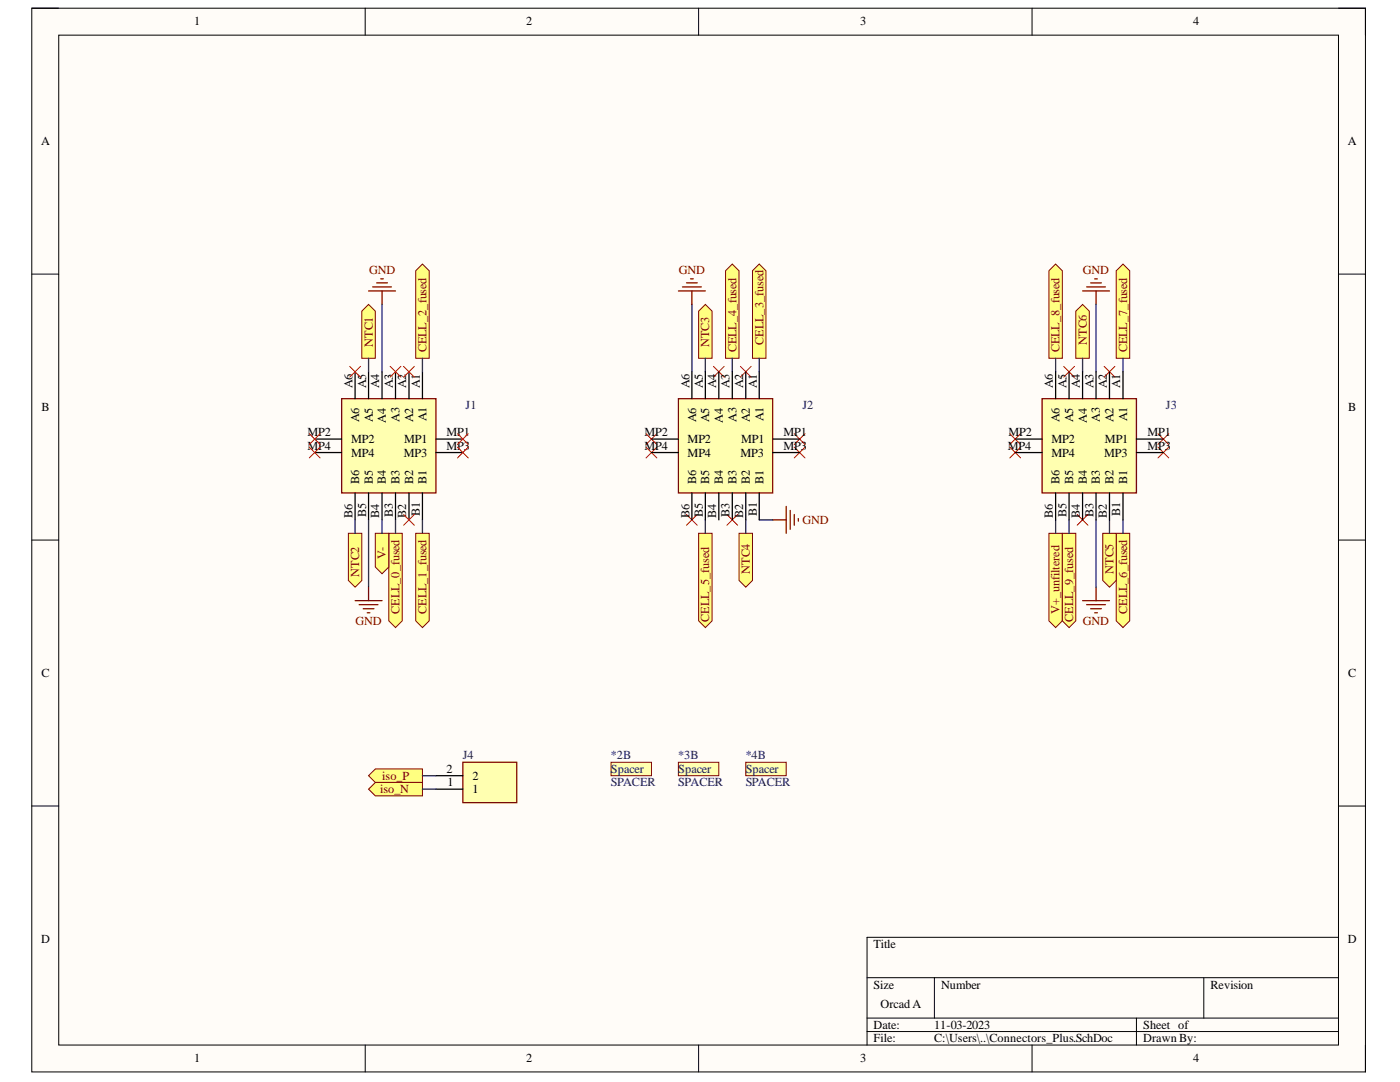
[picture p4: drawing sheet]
<svg xmlns="http://www.w3.org/2000/svg" width="279mm" height="216mm" viewBox="0 0 279 216" stroke-linecap="round" stroke-linejoin="round" font-family="sans-serif">
<defs><g id="words">
<g font-size="2.5">
<text x="38.7" y="5.1">1</text>
<text x="105" y="5.1">2</text>
<text x="171.6" y="5.1">3</text>
<text x="238.1" y="5.1">4</text>
<text x="8.2" y="28.9">A</text>
<text x="269" y="28.9">A</text>
<text x="8.3" y="82">B</text>
<text x="269.1" y="82">B</text>
<text x="61.4" y="87.1">MP2</text>
<text x="61.4" y="89.8">MP4</text>
<text x="70.1" y="88.4">MP2</text>
<text x="80.7" y="88.4">MP1</text>
<text x="89.1" y="87.1">MP1</text>
<text x="89.1" y="89.8">MP3</text>
<text x="128.6" y="87.1">MP2</text>
<text x="128.6" y="89.8">MP4</text>
<text x="137.2" y="88.4">MP2</text>
<text x="147.9" y="88.4">MP1</text>
<text x="156.3" y="87.1">MP1</text>
<text x="156.3" y="89.8">MP3</text>
<text x="201.2" y="89.8">MP4</text>
<text x="201.2" y="87.1">MP2</text>
<text x="209.9" y="88.4">MP2</text>
<text x="220.5" y="88.4">MP1</text>
<text x="229" y="87.1">MP1</text>
<text x="229" y="89.8">MP3</text>
<text x="70.1" y="91.1">MP4</text>
<text x="80.6" y="91.1">MP3</text>
<text x="137.2" y="91.1">MP4</text>
<text x="147.8" y="91.1">MP3</text>
<text x="209.9" y="91.1">MP4</text>
<text x="220.4" y="91.1">MP3</text>
<text x="8.3" y="135">C</text>
<text x="269.1" y="135">C</text>
<text x="89.1" y="154.2">2</text>
<text x="94.3" y="155.6">2</text>
<text x="89.3" y="156.9">1</text>
<text x="94.3" y="158.2">1</text>
<text x="8.2" y="188.1">D</text>
<text x="174.4" y="189.1">Title</text>
<text x="269" y="188.1">D</text>
<text x="174.4" y="197.2">Size</text>
<text x="187.8" y="197.2">Number</text>
<text x="241.6" y="197.2">Revision</text>
<text x="175.7" y="201.2">Orcad A</text>
<text x="174.4" y="205.3">Date:</text>
<text x="174.4" y="208">File:</text>
<text x="186.4" y="205.3">11-03-2023</text>
<text x="186.4" y="208">C:\Users\..\Connectors_Plus.SchDoc</text>
<text x="228.1" y="205.3">Sheet of</text>
<text x="228.1" y="208">Drawn By:</text>
<text x="38.7" y="211.9">1</text>
<text x="105" y="211.9">2</text>
<text x="171.6" y="211.9">3</text>
<text x="238.1" y="211.9">4</text>
</g>
<g font-size="2.5" fill="#800000">
<text x="73.6" y="54.8">GND</text>
<text x="135.5" y="54.8">GND</text>
<text x="216.1" y="54.8">GND</text>
<text x="160.1" y="104.5">GND</text>
<text x="70.9" y="124.7">GND</text>
<text x="216.1" y="124.7">GND</text>
<text x="76.3" y="155.6">iso_P</text>
<text x="75.8" y="158.2">iso_N</text>
</g>
<g font-size="2.5" fill="#000080">
<text x="92.9" y="81.6">J1</text>
<text x="160.1" y="81.6">J2</text>
<text x="232.7" y="81.6">J3</text>
<text x="92.3" y="151.5">J4</text>
<text x="121.9" y="154.2">Spacer</text>
<text x="121.9" y="151.5">*2B</text>
<text x="135.4" y="154.2">Spacer</text>
<text x="135.4" y="151.5">*3B</text>
<text x="148.8" y="154.2">Spacer</text>
<text x="148.8" y="151.5">*4B</text>
<text x="121.9" y="156.9">SPACER</text>
<text x="135.4" y="156.9">SPACER</text>
<text x="148.8" y="156.9">SPACER</text>
</g>
<g font-size="2.4" fill="#800000">
<text x="74.4" y="69.2" transform="rotate(-90 74.4 69.2)">NTC1</text>
<text x="85.1" y="70.3" transform="rotate(-90 85.1 70.3)">CELL_2_fused</text>
<text x="141.5" y="69.3" transform="rotate(-90 141.5 69.3)">NTC3</text>
<text x="147" y="70.3" transform="rotate(-90 147 70.3)">CELL_4_fused</text>
<text x="152.4" y="68.8" transform="rotate(-90 152.4 68.8)">CELL_3_fused</text>
<text x="211.5" y="70.3" transform="rotate(-90 211.5 70.3)">CELL_8_fused</text>
<text x="216.9" y="68.8" transform="rotate(-90 216.9 68.8)">NTC6</text>
<text x="224.9" y="70.3" transform="rotate(-90 224.9 70.3)">CELL_7_fused</text>
<text x="77" y="111.6" transform="rotate(-90 77 111.6)">V-</text>
<text x="71.7" y="115.1" transform="rotate(-90 71.7 115.1)">NTC2</text>
<text x="149.7" y="114.5" transform="rotate(-90 149.7 114.5)">NTC4</text>
<text x="222.2" y="114.5" transform="rotate(-90 222.2 114.5)">NTC5</text>
<text x="79.7" y="122.5" transform="rotate(-90 79.7 122.5)">CELL_0_fused</text>
<text x="85.1" y="122.5" transform="rotate(-90 85.1 122.5)">CELL_1_fused</text>
<text x="141.5" y="124.1" transform="rotate(-90 141.5 124.1)">CELL_5_fused</text>
<text x="211.5" y="122.5" transform="rotate(-90 211.5 122.5)">V+_unfiltered</text>
<text x="214.2" y="124.1" transform="rotate(-90 214.2 124.1)">CELL_9_fused</text>
<text x="224.9" y="122.5" transform="rotate(-90 224.9 122.5)">CELL_6_fused</text>
</g>
<g font-size="2.4">
<text x="70.4" y="77.4" transform="rotate(-90 70.4 77.4)">A6</text>
<text x="73.1" y="77.4" transform="rotate(-90 73.1 77.4)">A5</text>
<text x="75.7" y="77.4" transform="rotate(-90 75.7 77.4)">A4</text>
<text x="78.4" y="77.4" transform="rotate(-90 78.4 77.4)">A3</text>
<text x="81.1" y="77.4" transform="rotate(-90 81.1 77.4)">A2</text>
<text x="83.8" y="77.4" transform="rotate(-90 83.8 77.4)">A1</text>
<text x="137.6" y="77.4" transform="rotate(-90 137.6 77.4)">A6</text>
<text x="140.3" y="77.4" transform="rotate(-90 140.3 77.4)">A5</text>
<text x="142.9" y="77.4" transform="rotate(-90 142.9 77.4)">A4</text>
<text x="145.6" y="77.4" transform="rotate(-90 145.6 77.4)">A3</text>
<text x="148.3" y="77.4" transform="rotate(-90 148.3 77.4)">A2</text>
<text x="151" y="77.4" transform="rotate(-90 151 77.4)">A1</text>
<text x="210.1" y="77.4" transform="rotate(-90 210.1 77.4)">A6</text>
<text x="212.8" y="77.4" transform="rotate(-90 212.8 77.4)">A5</text>
<text x="215.5" y="77.4" transform="rotate(-90 215.5 77.4)">A4</text>
<text x="218.2" y="77.4" transform="rotate(-90 218.2 77.4)">A3</text>
<text x="220.9" y="77.4" transform="rotate(-90 220.9 77.4)">A2</text>
<text x="223.6" y="77.4" transform="rotate(-90 223.6 77.4)">A1</text>
<text x="71.7" y="84.3" transform="rotate(-90 71.7 84.3)">A6</text>
<text x="74.4" y="84.3" transform="rotate(-90 74.4 84.3)">A5</text>
<text x="77" y="84.3" transform="rotate(-90 77 84.3)">A4</text>
<text x="79.7" y="84.2" transform="rotate(-90 79.7 84.2)">A3</text>
<text x="82.4" y="84.3" transform="rotate(-90 82.4 84.3)">A2</text>
<text x="85.1" y="84.1" transform="rotate(-90 85.1 84.1)">A1</text>
<text x="138.9" y="84.3" transform="rotate(-90 138.9 84.3)">A6</text>
<text x="141.5" y="84.3" transform="rotate(-90 141.5 84.3)">A5</text>
<text x="144.3" y="84.3" transform="rotate(-90 144.3 84.3)">A4</text>
<text x="147" y="84.2" transform="rotate(-90 147 84.2)">A3</text>
<text x="149.7" y="84.3" transform="rotate(-90 149.7 84.3)">A2</text>
<text x="152.4" y="84.1" transform="rotate(-90 152.4 84.1)">A1</text>
<text x="211.5" y="84.3" transform="rotate(-90 211.5 84.3)">A6</text>
<text x="214.2" y="84.3" transform="rotate(-90 214.2 84.3)">A5</text>
<text x="216.9" y="84.3" transform="rotate(-90 216.9 84.3)">A4</text>
<text x="219.5" y="84.2" transform="rotate(-90 219.5 84.2)">A3</text>
<text x="222.2" y="84.3" transform="rotate(-90 222.2 84.3)">A2</text>
<text x="224.9" y="84.1" transform="rotate(-90 224.9 84.1)">A1</text>
<text x="71.7" y="96.5" transform="rotate(-90 71.7 96.5)">B6</text>
<text x="74.4" y="96.5" transform="rotate(-90 74.4 96.5)">B5</text>
<text x="77" y="96.5" transform="rotate(-90 77 96.5)">B4</text>
<text x="79.7" y="96.5" transform="rotate(-90 79.7 96.5)">B3</text>
<text x="82.4" y="96.5" transform="rotate(-90 82.4 96.5)">B2</text>
<text x="85.1" y="96.5" transform="rotate(-90 85.1 96.5)">B1</text>
<text x="138.9" y="96.5" transform="rotate(-90 138.9 96.5)">B6</text>
<text x="141.5" y="96.5" transform="rotate(-90 141.5 96.5)">B5</text>
<text x="144.3" y="96.5" transform="rotate(-90 144.3 96.5)">B4</text>
<text x="147" y="96.5" transform="rotate(-90 147 96.5)">B3</text>
<text x="149.7" y="96.5" transform="rotate(-90 149.7 96.5)">B2</text>
<text x="152.4" y="96.5" transform="rotate(-90 152.4 96.5)">B1</text>
<text x="211.5" y="96.5" transform="rotate(-90 211.5 96.5)">B6</text>
<text x="214.2" y="96.5" transform="rotate(-90 214.2 96.5)">B5</text>
<text x="216.9" y="96.5" transform="rotate(-90 216.9 96.5)">B4</text>
<text x="219.5" y="96.5" transform="rotate(-90 219.5 96.5)">B3</text>
<text x="222.2" y="96.5" transform="rotate(-90 222.2 96.5)">B2</text>
<text x="224.9" y="96.5" transform="rotate(-90 224.9 96.5)">B1</text>
<text x="70.4" y="103.3" transform="rotate(-90 70.4 103.3)">B6</text>
<text x="73.1" y="103.2" transform="rotate(-90 73.1 103.2)">B5</text>
<text x="75.7" y="103.3" transform="rotate(-90 75.7 103.3)">B4</text>
<text x="78.4" y="103.1" transform="rotate(-90 78.4 103.1)">B3</text>
<text x="81.1" y="103.3" transform="rotate(-90 81.1 103.3)">B2</text>
<text x="83.8" y="103" transform="rotate(-90 83.8 103)">B1</text>
<text x="137.6" y="103.3" transform="rotate(-90 137.6 103.3)">B6</text>
<text x="140.3" y="103.2" transform="rotate(-90 140.3 103.2)">B5</text>
<text x="142.9" y="103.3" transform="rotate(-90 142.9 103.3)">B4</text>
<text x="145.6" y="103.1" transform="rotate(-90 145.6 103.1)">B3</text>
<text x="148.3" y="103.3" transform="rotate(-90 148.3 103.3)">B2</text>
<text x="151" y="103" transform="rotate(-90 151 103)">B1</text>
<text x="210.1" y="103.3" transform="rotate(-90 210.1 103.3)">B6</text>
<text x="212.8" y="103.2" transform="rotate(-90 212.8 103.2)">B5</text>
<text x="215.5" y="103.3" transform="rotate(-90 215.5 103.3)">B4</text>
<text x="218.2" y="103.1" transform="rotate(-90 218.2 103.1)">B3</text>
<text x="220.9" y="103.3" transform="rotate(-90 220.9 103.3)">B2</text>
<text x="223.6" y="103" transform="rotate(-90 223.6 103)">B1</text>
</g>
</g></defs>
<path d="M6.3 1.6h266.2v212.3h-266.2z" fill-rule="evenodd" fill="#fffcf8"/>
<path d="M6.3 1.6h266.2v212.3h-266.2z" fill="none" stroke="#000" stroke-width=".2"/>
<path d="M11.7 7h255.4v201.5h-255.4z" fill-rule="evenodd" fill="#fffcf8"/>
<g fill="none" stroke="#000" stroke-width=".2">
<path d="M6.3 1.6h5.4M11.7 7h255.4v201.5h-255.4zM72.9 1.6v5.4M139.4 1.6v5.4M206 1.6v5.4M267.1 1.6h5.4v5.4M6.3 54.7h5.4M267.1 54.7h5.4M6.3 107.8h5.4M267.1 107.8h5.4M6.3 160.8h5.4M267.1 160.8h5.4"/>
<path d="M173 195.1h94.1M186.5 195.1v8M240.2 195.1v8M267.1 187h-94.1v21.5M72.9 208.5v5.4M139.4 208.5v5.4M173 203.1h94.1M173 205.8h94.1M206 208.5v5.4M226.8 203.1v5.4M272.5 208.5v5.4"/>
</g>
<path d="M68.2 79.6h18.8v18.8h-18.8z" fill-rule="evenodd" fill="#ffffb0"/>
<path d="M68.2 79.6h18.8v18.8h-18.8z" fill="none" stroke="#800000" stroke-width=".25"/>
<g fill="none" stroke="#000" stroke-width=".25">
<path d="M70.9 74.2v5.4M73.6 74.2v5.4M76.2 74.2v5.4M78.9 74.2v5.4M81.6 74.2v5.4M84.3 74.2v5.4M62.8 87.6h5.4M62.8 90.3h5.4M70.9 98.4v5.3M73.6 98.4v5.3M76.2 98.4v5.3M78.9 98.4v5.3"/>
<path d="M81.6 98.4v5.3M84.3 98.4v5.3M87 87.6h5.4M87 90.3h5.4"/>
</g>
<g fill="none" stroke="#f00" stroke-width=".2">
<path d="M61.7 86.5l2.2 2.2M61.7 89.2l2.2 2.2M63.9 86.5l-2.2 2.2M63.9 89.2l-2.2 2.2M91.3 86.5l2.2 2.2M91.3 89.2l2.2 2.2M93.5 86.5l-2.2 2.2M93.5 89.2l-2.2 2.2M128.9 89.2l2.2 2.2M128.9 86.5l2.2 2.2M131.1 89.2l-2.2 2.2M131.1 86.5l-2.2 2.2"/>
<path d="M158.5 86.5l2.2 2.2M158.5 89.2l2.2 2.2M160.7 86.5l-2.2 2.2M160.7 89.2l-2.2 2.2M201.5 86.5l2.2 2.2M201.5 89.2l2.2 2.2M203.7 86.5l-2.2 2.2M203.7 89.2l-2.2 2.2M231.1 86.5l2.1 2.2M231.1 89.2l2.1 2.2M233.2 86.5l-2.1 2.2M233.2 89.2l-2.1 2.2"/>
</g>
<path d="M92.4 152.1h10.7v8.1h-10.7z" fill-rule="evenodd" fill="#ffffb0"/>
<path d="M92.4 152.1h10.7v8.1h-10.7z" fill="none" stroke="#800000" stroke-width=".25"/>
<path d="M87 157.5h5.4M87 154.8h5.4" fill="none" stroke="#000" stroke-width=".25"/>
<path d="M147.5 106.4h2.7v9.4l-1.4 1.4-1.3-1.4z" fill-rule="evenodd" fill="#ffff80"/>
<path d="M147.5 106.4h2.7v9.4l-1.4 1.4-1.3-1.4z" fill="none" stroke="#800000" stroke-width=".2"/>
<path d="M154.2 103.7h2.7M156.9 101v5.4M157.7 101.9v3.7M158.5 102.7v2.1M159.3 103.5v.5" fill="none" stroke="#800000" stroke-width=".25"/>
<path d="M77.9 73.1l2.1 2.2M80 73.1l-2.1 2.2M137 102.7l2.2 2.1M139.2 102.7l-2.2 2.1M145.1 102.7l2.1 2.1M147.2 102.7l-2.1 2.1" fill="none" stroke="#f00" stroke-width=".2"/>
<path d="M222.8 106.4h2.7v17.5l-1.4 1.3-1.3-1.3z" fill-rule="evenodd" fill="#ffff80"/>
<path d="M222.8 106.4h2.7v17.5l-1.4 1.3-1.3-1.3z" fill="none" stroke="#800000" stroke-width=".2"/>
<path d="M216.1 58.1h5.3M216.9 57.3h3.7M217.7 56.4h2.1M218.5 55.6h.5M218.7 58.1v2.6" fill="none" stroke="#800000" stroke-width=".25"/>
<path d="M215 102.7l2.1 2.1M217.1 102.7l-2.1 2.1" fill="none" stroke="#f00" stroke-width=".2"/>
<path d="M73.6 154.8l1.3-1.4h9.4v2.7h-9.4z" fill-rule="evenodd" fill="#ffff80"/>
<path d="M73.6 154.8l1.3-1.4h9.4v2.7h-9.4z" fill="none" stroke="#800000" stroke-width=".2"/>
<path d="M73.6 157.5l1.3-1.4h9.4v2.7h-9.4z" fill-rule="evenodd" fill="#ffff80"/>
<path d="M73.6 157.5l1.3-1.4h9.4v2.7h-9.4z" fill="none" stroke="#800000" stroke-width=".2"/>
<path d="M209.3 106.4h2.7v17.5l-1.3 1.3-1.4-1.3z" fill-rule="evenodd" fill="#ffff80"/>
<path d="M209.3 106.4h2.7v17.5l-1.3 1.3-1.4-1.3z" fill="none" stroke="#800000" stroke-width=".2"/>
<path d="M212 106.4h2.7v17.5l-1.3 1.3-1.4-1.3z" fill-rule="evenodd" fill="#ffff80"/>
<path d="M212 106.4h2.7v17.5l-1.3 1.3-1.4-1.3z" fill="none" stroke="#800000" stroke-width=".2"/>
<path d="M216.1 119.9h5.3M218.7 117.2v2.7M216.9 120.7h3.7M217.7 121.5h2.1M218.5 122.3h.5" fill="none" stroke="#800000" stroke-width=".25"/>
<path d="M220.1 106.4h2.7v9.4l-1.4 1.4-1.3-1.4z" fill-rule="evenodd" fill="#ffff80"/>
<path d="M220.1 106.4h2.7v9.4l-1.4 1.4-1.3-1.4z" fill="none" stroke="#800000" stroke-width=".2"/>
<path d="M209.3 54l1.4-1.3 1.3 1.3v17.5h-2.7z" fill-rule="evenodd" fill="#ffff80"/>
<path d="M209.3 54l1.4-1.3 1.3 1.3v17.5h-2.7z" fill="none" stroke="#800000" stroke-width=".2"/>
<path d="M214.7 62.1l1.4-1.4 1.3 1.4v9.4h-2.7z" fill-rule="evenodd" fill="#ffff80"/>
<path d="M214.7 62.1l1.4-1.4 1.3 1.4v9.4h-2.7z" fill="none" stroke="#800000" stroke-width=".2"/>
<path d="M212.3 73.1l2.1 2.2M214.4 73.1l-2.1 2.2" fill="none" stroke="#f00" stroke-width=".2"/>
<path d="M222.8 54l1.3-1.3 1.4 1.3v17.5h-2.7z" fill-rule="evenodd" fill="#ffff80"/>
<path d="M222.8 54l1.3-1.3 1.4 1.3v17.5h-2.7z" fill="none" stroke="#800000" stroke-width=".2"/>
<path d="M220.4 73.1l2.1 2.2M222.5 73.1l-2.1 2.2" fill="none" stroke="#f00" stroke-width=".2"/>
<g fill="none" stroke="#000080" stroke-width=".25">
<path d="M76.2 60.7v13.5M138.1 60.7v13.5M210.7 71.5v2.7M216.1 71.5v2.7M218.7 60.7v13.5M224.1 71.5v2.7M73.6 103.7v13.5M84.3 103.7v2.7M148.8 103.7v2.7M151.5 103.7h2.7M210.7 103.7v2.7M213.4 103.7v2.7"/>
<path d="M218.7 103.7v13.5M221.4 103.7v2.7M224.1 103.7v2.7M84.3 154.8h2.7M84.3 157.5h2.7"/>
</g>
<path d="M150.2 54l1.3-1.3 1.4 1.3v17.5h-2.7z" fill-rule="evenodd" fill="#ffff80"/>
<path d="M150.2 54l1.3-1.3 1.4 1.3v17.5h-2.7z" fill="none" stroke="#800000" stroke-width=".2"/>
<path d="M151.5 71.5v2.7" fill="none" stroke="#000080" stroke-width=".25"/>
<path d="M144.8 54l1.3-1.3 1.4 1.3v17.5h-2.7z" fill-rule="evenodd" fill="#ffff80"/>
<path d="M144.8 54l1.3-1.3 1.4 1.3v17.5h-2.7z" fill="none" stroke="#800000" stroke-width=".2"/>
<path d="M146.1 71.5v2.7" fill="none" stroke="#000080" stroke-width=".25"/>
<path d="M142.4 73.1l2.1 2.2M144.5 73.1l-2.1 2.2M147.8 73.1l2.1 2.2M149.9 73.1l-2.1 2.2" fill="none" stroke="#f00" stroke-width=".2"/>
<path d="M139.4 62.1l1.4-1.4 1.3 1.4v9.4h-2.7z" fill-rule="evenodd" fill="#ffff80"/>
<path d="M139.4 62.1l1.4-1.4 1.3 1.4v9.4h-2.7z" fill="none" stroke="#800000" stroke-width=".2"/>
<path d="M140.8 71.5v2.7" fill="none" stroke="#000080" stroke-width=".25"/>
<path d="M135.4 58.1h5.4M136.2 57.3h3.8M137 56.4h2.2M137.8 55.6h.5M138.1 58.1v2.6" fill="none" stroke="#800000" stroke-width=".25"/>
<path d="M139.4 106.4h2.7v17.5l-1.3 1.3-1.4-1.3z" fill-rule="evenodd" fill="#ffff80"/>
<path d="M139.4 106.4h2.7v17.5l-1.3 1.3-1.4-1.3z" fill="none" stroke="#800000" stroke-width=".2"/>
<path d="M140.8 103.7v2.7" fill="none" stroke="#000080" stroke-width=".25"/>
<path d="M83 106.4h2.7v17.5l-1.4 1.3-1.3-1.3z" fill-rule="evenodd" fill="#ffff80"/>
<path d="M83 106.4h2.7v17.5l-1.4 1.3-1.3-1.3z" fill="none" stroke="#800000" stroke-width=".2"/>
<path d="M77.6 106.4h2.7v17.5l-1.4 1.3-1.3-1.3z" fill-rule="evenodd" fill="#ffff80"/>
<path d="M77.6 106.4h2.7v17.5l-1.4 1.3-1.3-1.3z" fill="none" stroke="#800000" stroke-width=".2"/>
<path d="M78.9 103.7v2.7" fill="none" stroke="#000080" stroke-width=".25"/>
<path d="M80.5 102.7l2.2 2.1M82.7 102.7l-2.2 2.1" fill="none" stroke="#f00" stroke-width=".2"/>
<path d="M74.9 106.4h2.7v6.7l-1.4 1.4-1.3-1.4z" fill-rule="evenodd" fill="#ffff80"/>
<path d="M74.9 106.4h2.7v6.7l-1.4 1.4-1.3-1.4z" fill="none" stroke="#800000" stroke-width=".2"/>
<path d="M76.2 103.7v2.7" fill="none" stroke="#000080" stroke-width=".25"/>
<path d="M69.5 106.4h2.7v9.4l-1.3 1.4-1.4-1.4z" fill-rule="evenodd" fill="#ffff80"/>
<path d="M69.5 106.4h2.7v9.4l-1.3 1.4-1.4-1.4z" fill="none" stroke="#800000" stroke-width=".2"/>
<path d="M70.9 103.7v2.7" fill="none" stroke="#000080" stroke-width=".25"/>
<path d="M70.9 119.9h5.3M73.6 117.2v2.7M71.7 120.7h3.7M72.5 121.5h2.1M73.3 122.3h.5" fill="none" stroke="#800000" stroke-width=".25"/>
<path d="M72.2 62.1l1.4-1.4 1.3 1.4v9.4h-2.7z" fill-rule="evenodd" fill="#ffff80"/>
<path d="M72.2 62.1l1.4-1.4 1.3 1.4v9.4h-2.7z" fill="none" stroke="#800000" stroke-width=".2"/>
<path d="M73.6 71.5v2.7" fill="none" stroke="#000080" stroke-width=".25"/>
<path d="M73.6 58.1h5.3M74.4 57.3h3.7M75.2 56.4h2.1M76 55.6h.5M76.2 58.1v2.6" fill="none" stroke="#800000" stroke-width=".25"/>
<path d="M83 54l1.3-1.3 1.4 1.3v17.5h-2.7z" fill-rule="evenodd" fill="#ffff80"/>
<path d="M83 54l1.3-1.3 1.4 1.3v17.5h-2.7z" fill="none" stroke="#800000" stroke-width=".2"/>
<path d="M69.8 73.1l2.1 2.2M71.9 73.1l-2.1 2.2M80.5 73.1l2.2 2.2M82.7 73.1l-2.2 2.2" fill="none" stroke="#f00" stroke-width=".2"/>
<path d="M84.3 71.5v2.7" fill="none" stroke="#000080" stroke-width=".25"/>
<path d="M135.4 79.6h18.8v18.8h-18.8z" fill-rule="evenodd" fill="#ffffb0"/>
<path d="M135.4 79.6h18.8v18.8h-18.8z" fill="none" stroke="#800000" stroke-width=".25"/>
<g fill="none" stroke="#000" stroke-width=".25">
<path d="M138.1 74.2v5.4M140.8 74.2v5.4M143.5 74.2v5.4M146.1 74.2v5.4M148.8 74.2v5.4M151.5 74.2v5.4M130 87.6h5.4M130 90.3h5.4M138.1 98.4v5.3M140.8 98.4v5.3M143.5 98.4v5.3M146.1 98.4v5.3"/>
<path d="M148.8 98.4v5.3M151.5 98.4v5.3M154.2 87.6h5.4M154.2 90.3h5.4"/>
</g>
<path d="M208 79.6h18.8v18.8h-18.8z" fill-rule="evenodd" fill="#ffffb0"/>
<path d="M208 79.6h18.8v18.8h-18.8z" fill="none" stroke="#800000" stroke-width=".25"/>
<g fill="none" stroke="#000" stroke-width=".25">
<path d="M210.7 74.2v5.4M213.4 74.2v5.4M216.1 74.2v5.4M218.7 74.2v5.4M221.4 74.2v5.4M224.1 74.2v5.4M202.6 87.6h5.4M202.6 90.3h5.4M210.7 98.4v5.3M213.4 98.4v5.3M216.1 98.4v5.3M218.7 98.4v5.3"/>
<path d="M221.4 98.4v5.3M224.1 98.4v5.3M226.8 87.6h5.4M226.8 90.3h5.4"/>
</g>
<path d="M121.9 152.1h8.1v2.7h-8.1z" fill-rule="evenodd" fill="#ffffb0"/>
<path d="M121.9 152.1h8.1v2.7h-8.1z" fill="none" stroke="#800000" stroke-width=".2"/>
<path d="M135.4 152.1h8.1v2.7h-8.1z" fill-rule="evenodd" fill="#ffffb0"/>
<path d="M135.4 152.1h8.1v2.7h-8.1z" fill="none" stroke="#800000" stroke-width=".2"/>
<path d="M148.8 152.1h8.1v2.7h-8.1z" fill-rule="evenodd" fill="#ffffb0"/>
<path d="M148.8 152.1h8.1v2.7h-8.1z" fill="none" stroke="#800000" stroke-width=".2"/>
<use href="#words"/>
</svg>
